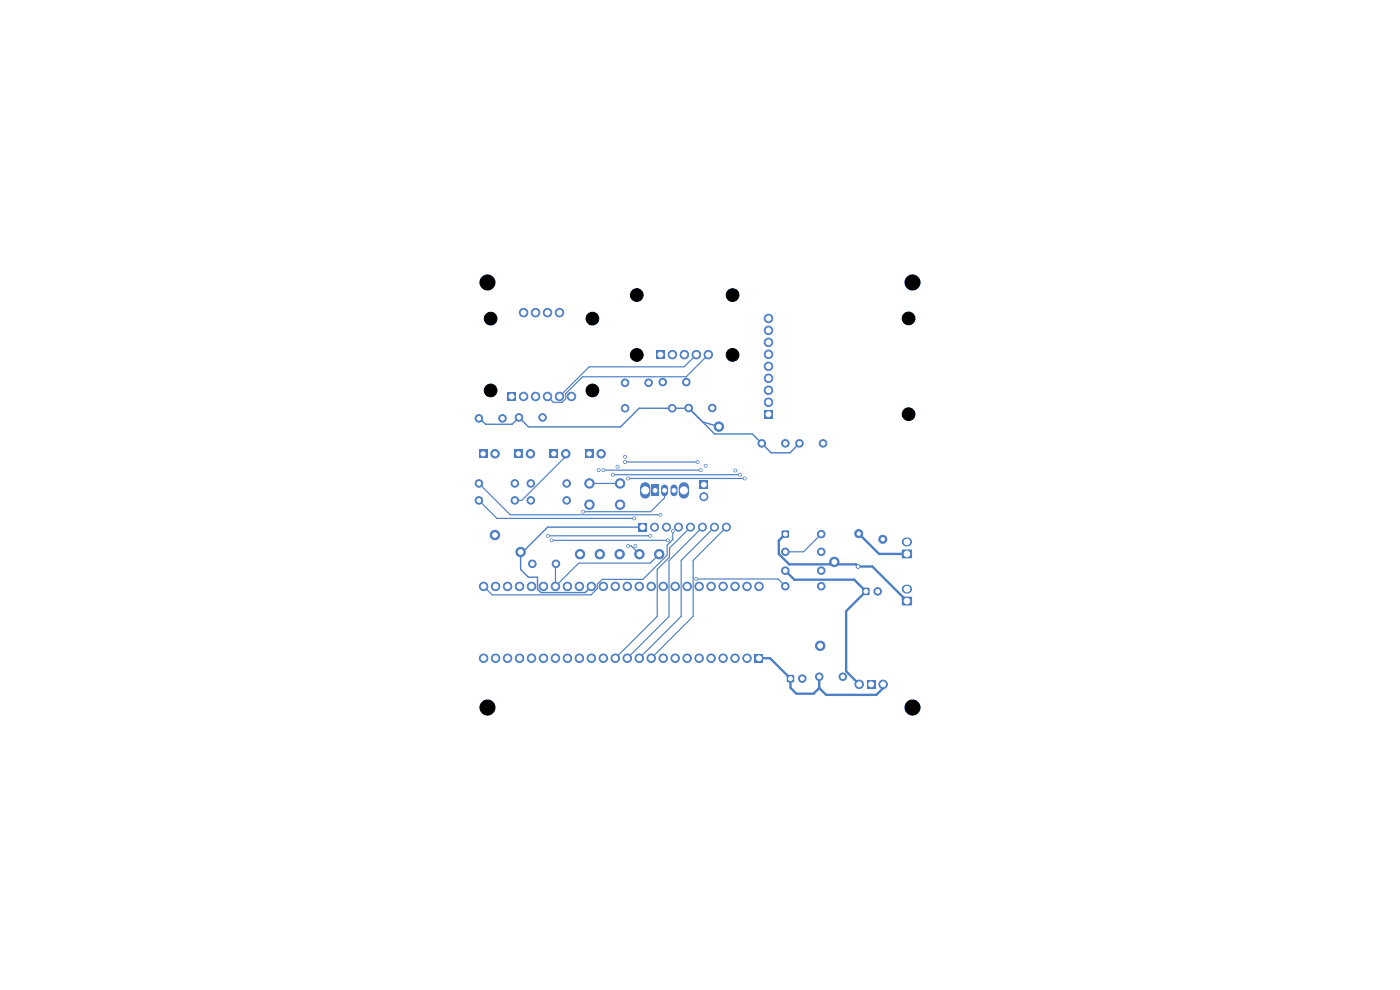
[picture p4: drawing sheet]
<svg xmlns="http://www.w3.org/2000/svg" width="297mm" height="210mm" viewBox="0 0 297 210" stroke-linecap="round" stroke-linejoin="round" font-family="sans-serif">
<g fill="#4d7fc4" stroke="#4d7fc4" stroke-width=".21">
<circle cx="166.6" cy="121.1" r=".8"/>
<circle cx="174.2" cy="121.1" r=".8"/>
</g>
<path d="M167 143.2h1.4v1.5h-1.4z" fill="#4d7fc4"/>
<g fill="#4d7fc4" stroke="#4d7fc4" stroke-width=".21">
<circle cx="170.2" cy="144" r=".8"/>
<circle cx="127.2" cy="117.6" r="1"/>
<circle cx="105" cy="113.5" r="1"/>
</g>
<path d="M148.5 102h1.7v1.7h-1.7z" fill="#4d7fc4"/>
<g fill="#4d7fc4" stroke="#4d7fc4" stroke-width=".21">
<circle cx="149.3" cy="105.4" r=".85"/>
<circle cx="169.6" cy="94.1" r=".8"/>
<circle cx="174.6" cy="94.1" r=".8"/>
</g>
<path d="M135.5 111h1.7v1.7h-1.7z" fill="#4d7fc4"/>
<g fill="#4d7fc4" stroke="#4d7fc4" stroke-width=".21">
<circle cx="138.9" cy="111.8" r=".85"/>
<circle cx="141.4" cy="111.8" r=".85"/>
<circle cx="143.9" cy="111.8" r=".85"/>
<circle cx="146.5" cy="111.8" r=".85"/>
<circle cx="149" cy="111.8" r=".85"/>
<circle cx="151.6" cy="111.8" r=".85"/>
<circle cx="154.1" cy="111.8" r=".85"/>
<circle cx="166.6" cy="124.4" r=".8"/>
<circle cx="174.2" cy="124.4" r=".8"/>
</g>
<path d="M165.9 112.6h1.4v1.4h-1.4z" fill="#4d7fc4"/>
<g fill="#4d7fc4" stroke="#4d7fc4" stroke-width=".21">
<circle cx="174.2" cy="113.3" r=".8"/>
<circle cx="146.1" cy="86.6" r=".8"/>
<circle cx="151.1" cy="86.6" r=".8"/>
<circle cx="173.8" cy="143.6" r=".8"/>
<circle cx="178.8" cy="143.6" r=".8"/>
</g>
<path d="M139.2 74.3h1.8v1.8h-1.8z" fill="#4d7fc4"/>
<g fill="#4d7fc4" stroke="#4d7fc4" stroke-width=".21">
<circle cx="142.6" cy="75.2" r=".9"/>
<circle cx="145.2" cy="75.2" r=".9"/>
<circle cx="147.7" cy="75.2" r=".9"/>
<circle cx="150.3" cy="75.2" r=".9"/>
<circle cx="158.5" cy="124.4" r=".9"/>
<circle cx="155.9" cy="124.4" r=".9"/>
<circle cx="153.4" cy="124.4" r=".9"/>
<circle cx="150.9" cy="124.4" r=".9"/>
<circle cx="155.9" cy="139.6" r=".9"/>
<circle cx="125.5" cy="124.4" r=".9"/>
<circle cx="148.3" cy="124.4" r=".9"/>
<circle cx="145.8" cy="124.4" r=".9"/>
<circle cx="143.2" cy="124.4" r=".9"/>
<circle cx="140.7" cy="124.4" r=".9"/>
<circle cx="138.2" cy="124.4" r=".9"/>
<circle cx="135.6" cy="124.4" r=".9"/>
<circle cx="133.1" cy="124.4" r=".9"/>
<circle cx="130.5" cy="124.4" r=".9"/>
<circle cx="128" cy="124.4" r=".9"/>
<circle cx="128" cy="139.6" r=".9"/>
<circle cx="130.5" cy="139.6" r=".9"/>
<circle cx="133.1" cy="139.6" r=".9"/>
<circle cx="135.6" cy="139.6" r=".9"/>
<circle cx="138.2" cy="139.6" r=".9"/>
<circle cx="140.7" cy="139.6" r=".9"/>
<circle cx="143.2" cy="139.6" r=".9"/>
<circle cx="145.8" cy="139.6" r=".9"/>
<circle cx="148.3" cy="139.6" r=".9"/>
<circle cx="150.9" cy="139.6" r=".9"/>
<circle cx="153.4" cy="139.6" r=".9"/>
<circle cx="122.9" cy="124.4" r=".9"/>
<circle cx="120.4" cy="124.4" r=".9"/>
<circle cx="117.8" cy="124.4" r=".9"/>
<circle cx="115.3" cy="124.4" r=".9"/>
<circle cx="112.8" cy="124.4" r=".9"/>
<circle cx="110.2" cy="124.4" r=".9"/>
<circle cx="107.7" cy="124.4" r=".9"/>
<circle cx="105.1" cy="124.4" r=".9"/>
<circle cx="102.6" cy="124.4" r=".9"/>
<circle cx="102.6" cy="139.6" r=".9"/>
<circle cx="105.1" cy="139.6" r=".9"/>
<circle cx="107.7" cy="139.6" r=".9"/>
<circle cx="110.2" cy="139.6" r=".9"/>
<circle cx="112.8" cy="139.6" r=".9"/>
<circle cx="115.3" cy="139.6" r=".9"/>
<circle cx="117.8" cy="139.6" r=".9"/>
<circle cx="120.4" cy="139.6" r=".9"/>
<circle cx="122.9" cy="139.6" r=".9"/>
<circle cx="158.5" cy="139.6" r=".9"/>
<circle cx="125.5" cy="139.6" r=".9"/>
<circle cx="161" cy="124.4" r=".9"/>
</g>
<path d="M160.1 138.7h1.8v1.8h-1.8z" fill="#4d7fc4"/>
<g fill="#4d7fc4" stroke="#4d7fc4" stroke-width=".21">
<circle cx="132.6" cy="86.6" r=".8"/>
<circle cx="142.6" cy="86.6" r=".8"/>
<circle cx="112.6" cy="102.6" r=".8"/>
<circle cx="120.2" cy="102.6" r=".8"/>
<circle cx="131.4" cy="117.6" r="1"/>
</g>
<path d="M191.4 116.6h2v1.8h-2z" fill="#4d7fc4"/>
<path d="M192.3 115h.2" fill="none" stroke="#4d7fc4" stroke-width="1.9"/>
<path d="M107.6 83.2h1.8v1.8h-1.8z" fill="#4d7fc4"/>
<g fill="#4d7fc4" stroke="#4d7fc4" stroke-width=".21">
<circle cx="111.1" cy="84.1" r=".9"/>
<circle cx="113.6" cy="84.1" r=".9"/>
<circle cx="116.2" cy="84.1" r=".9"/>
<circle cx="118.7" cy="84.1" r=".9"/>
<circle cx="121.2" cy="84.1" r=".9"/>
<circle cx="111.1" cy="66.3" r=".9"/>
<circle cx="113.6" cy="66.3" r=".9"/>
<circle cx="116.2" cy="66.3" r=".9"/>
<circle cx="118.7" cy="66.3" r=".9"/>
<circle cx="135.6" cy="117.6" r="1"/>
</g>
<path d="M109.1 95.4h1.8v1.8h-1.8z" fill="#4d7fc4"/>
<circle cx="112.5" cy="96.3" r=".9" fill="#4d7fc4" stroke="#4d7fc4" stroke-width=".21"/>
<path d="M116.6 95.4h1.8v1.8h-1.8z" fill="#4d7fc4"/>
<g fill="#4d7fc4" stroke="#4d7fc4" stroke-width=".21">
<circle cx="120" cy="96.3" r=".9"/>
<circle cx="152.5" cy="90.5" r="1"/>
<circle cx="174" cy="137" r="1"/>
<circle cx="166.6" cy="117.1" r=".8"/>
<circle cx="174.2" cy="117.1" r=".8"/>
<circle cx="139.8" cy="117.6" r="1"/>
</g>
<path d="M183.9 144.3h1.8v1.8h-1.8z" fill="#4d7fc4"/>
<g fill="#4d7fc4" stroke="#4d7fc4" stroke-width=".21">
<circle cx="182.3" cy="145.2" r=".9"/>
<circle cx="187.4" cy="145.2" r=".9"/>
<circle cx="125" cy="102.6" r="1"/>
<circle cx="131.5" cy="102.6" r="1"/>
<circle cx="125" cy="107.1" r="1"/>
<circle cx="131.5" cy="107.1" r="1"/>
<circle cx="101.6" cy="106.2" r=".8"/>
<circle cx="109.2" cy="106.2" r=".8"/>
<circle cx="163" cy="67.5" r=".9"/>
<circle cx="163" cy="70.1" r=".9"/>
<circle cx="163" cy="75.2" r=".9"/>
<circle cx="163" cy="82.8" r=".9"/>
</g>
<path d="M162.1 87h1.8v1.8h-1.8z" fill="#4d7fc4"/>
<g fill="#4d7fc4" stroke="#4d7fc4" stroke-width=".21">
<circle cx="163" cy="80.2" r=".9"/>
<circle cx="163" cy="77.7" r=".9"/>
<circle cx="163" cy="72.6" r=".9"/>
<circle cx="163" cy="85.3" r=".9"/>
</g>
<path d="M124.1 95.4h1.8v1.8h-1.8z" fill="#4d7fc4"/>
<g fill="#4d7fc4" stroke="#4d7fc4" stroke-width=".21">
<circle cx="127.5" cy="96.3" r=".9"/>
<circle cx="117.9" cy="119.6" r=".8"/>
<circle cx="112.9" cy="119.6" r=".8"/>
</g>
<path d="M136.9 103.4v1.3M145.1 103.4v1.3" fill="none" stroke="#4d7fc4" stroke-width="2.2"/>
<path d="M138.2 102.8h1.5v2.5h-1.5z" fill="#4d7fc4"/>
<path d="M141 103.5v1M143 103.5v1" fill="none" stroke="#4d7fc4" stroke-width="1.5"/>
<path d="M101.6 95.4h1.8v1.8h-1.8z" fill="#4d7fc4"/>
<g fill="#4d7fc4" stroke="#4d7fc4" stroke-width=".21">
<circle cx="105" cy="96.3" r=".9"/>
<circle cx="110.1" cy="88.6" r=".8"/>
<circle cx="115.1" cy="88.6" r=".8"/>
<circle cx="132.6" cy="81.2" r=".8"/>
<circle cx="137.6" cy="81.2" r=".8"/>
<circle cx="161.6" cy="94.1" r=".8"/>
<circle cx="166.6" cy="94.1" r=".8"/>
<circle cx="182.2" cy="113.2" r=".85"/>
<circle cx="187.3" cy="114.4" r=".85"/>
<circle cx="101.6" cy="102.6" r=".8"/>
<circle cx="109.2" cy="102.6" r=".8"/>
<circle cx="123" cy="117.6" r="1"/>
<circle cx="140.6" cy="81.1" r=".8"/>
<circle cx="145.6" cy="81.1" r=".8"/>
</g>
<path d="M191.4 126.6h2v1.8h-2z" fill="#4d7fc4"/>
<path d="M192.3 125h.2" fill="none" stroke="#4d7fc4" stroke-width="1.9"/>
<g fill="#4d7fc4" stroke="#4d7fc4" stroke-width=".21">
<circle cx="101.6" cy="88.8" r=".8"/>
<circle cx="106.6" cy="88.8" r=".8"/>
<circle cx="112.6" cy="106.2" r=".8"/>
<circle cx="120.2" cy="106.2" r=".8"/>
<circle cx="110.4" cy="117.1" r="1"/>
</g>
<path d="M183 124.7h1.4v1.5h-1.4z" fill="#4d7fc4"/>
<g fill="#4d7fc4" stroke="#4d7fc4" stroke-width=".21">
<circle cx="186.2" cy="125.5" r=".8"/>
<circle cx="177" cy="119.2" r="1"/>
<circle cx="147.7" cy="122.8" r=".3"/>
<circle cx="127" cy="99.7" r=".3"/>
<circle cx="131" cy="99" r=".3"/>
<circle cx="132.6" cy="96.9" r=".3"/>
<circle cx="156" cy="99.8" r=".3"/>
<circle cx="134.8" cy="115.8" r=".3"/>
<circle cx="149.7" cy="98.8" r=".3"/>
<circle cx="148" cy="98" r=".3"/>
<circle cx="132.6" cy="98" r=".3"/>
<circle cx="142.7" cy="112.7" r=".3"/>
<circle cx="182" cy="120.2" r=".4"/>
<circle cx="148.6" cy="99.7" r=".3"/>
<circle cx="128" cy="99.7" r=".3"/>
<circle cx="140.1" cy="109.2" r=".3"/>
<circle cx="141.7" cy="114.6" r=".3"/>
<circle cx="117" cy="114.6" r=".3"/>
<circle cx="134.5" cy="110" r=".3"/>
<circle cx="116.3" cy="113.7" r=".3"/>
<circle cx="138" cy="113.7" r=".3"/>
<circle cx="130" cy="100.7" r=".3"/>
<circle cx="157" cy="100.7" r=".3"/>
<circle cx="133.2" cy="115.8" r=".3"/>
<circle cx="133.2" cy="101.5" r=".3"/>
<circle cx="158" cy="101.5" r=".3"/>
<circle cx="123.7" cy="108.5" r=".3"/>
</g>
<path d="M166.6 113.3l-1.4 1.4v2.8l2.2 2.2h14.2l.4 .5h3.1l7.3 7.3M182.2 113.2l4.3 4.3h5.9M161 139.6h2.4l4.3 4.4v1.9l1.2 1.3h3.7l1.2-1.2M166.6 121.1l1.9 1.9h12.7l2.5 2.5-4.2 4.2v12.7l2.8 2.8M173.8 143.6v2.4M187.4 145.2v.8l-1.5 1.4h-10.7l-1.4-1.4" fill="none" stroke="#4d7fc4" stroke-width=".5"/>
<g fill="none" stroke="#4d7fc4" stroke-width=".25">
<path d="M147.7 75.2l-2.6 2.6h-20.1l-6.3 6.3M150.3 75.2l-4.7 4.7h-22l-3.6 3.6v1.1l-.8 .7h-1.8l-1.2-1.2M120 96.3v.5l-9.3 9.4h-1.5M128 99.7h20.6M132.6 98h15.4M101.6 102.6l6.6 6.6h31.9M101.6 106.2l3.8 3.8h29.1M116.3 113.7h21.7M117 114.6h24.7M125 102.6h6.5M130 100.7h27M133.2 101.5h24.8"/>
<path d="M133.2 115.8h.7l1.7 1.8M139.8 117.6l-1.8 1.8h-15.2l-5 5 .1-4.8M141 104v1.6l-3 2.9h-14.3M141.7 114.6h.1M142.7 112.7v1.7l-1.2 1.3v2.1l-5.1 5.1h-8.7l-1 1v1l-1.3 1.3h-21l-1.8-1.8M146.5 111.8l-4.5 4.5v1.9l-2.6 2.6v9.9l-8.9 8.9M149 111.8l-7.1 7.1v11.9l-8.8 8.8M151.6 111.8l-7.1 7.1v11.8l-8.9 8.9M154.1 111.8l-7.1 7.1v11.8l-8.8 8.9M174.2 113.3l-3.7 3.8h-3.9M147.7 122.8h17.4l1.5 1.6"/>
</g>
<path d="M146.1 86.6l5.5 5.5h8l4 4h4l2-2M146.1 86.6h-10.5l-4 4h-19.5l-2-2-1.4 1.4h-5.7l-1.4-1.2M146.1 86.6l2.9 2.9 3.5 1M136.3 111.8h-20.1l-5.3 5.3h-.5v3.7l1.7 1.6h1.9v2.6l.8 .7h9.3l1.4-1.3" fill="none" stroke="#4d7fc4" stroke-width=".3"/>
<g fill="#fff" stroke="#fff" stroke-width=".21">
<circle cx="147.7" cy="122.8" r=".15"/>
<circle cx="127" cy="99.7" r=".15"/>
<circle cx="131" cy="99" r=".15"/>
<circle cx="132.6" cy="96.9" r=".15"/>
<circle cx="156" cy="99.8" r=".15"/>
<circle cx="134.8" cy="115.8" r=".15"/>
<circle cx="149.7" cy="98.8" r=".15"/>
<circle cx="148" cy="98" r=".15"/>
<circle cx="132.6" cy="98" r=".15"/>
<circle cx="142.7" cy="112.7" r=".15"/>
<circle cx="182" cy="120.2" r=".2"/>
<circle cx="148.7" cy="99.7" r=".15"/>
<circle cx="128" cy="99.7" r=".15"/>
<circle cx="140.1" cy="109.2" r=".15"/>
<circle cx="141.7" cy="114.6" r=".15"/>
<circle cx="117" cy="114.6" r=".15"/>
<circle cx="134.5" cy="110" r=".15"/>
<circle cx="116.3" cy="113.7" r=".15"/>
<circle cx="138" cy="113.7" r=".15"/>
<circle cx="130" cy="100.7" r=".15"/>
<circle cx="157" cy="100.7" r=".15"/>
<circle cx="133.3" cy="115.8" r=".15"/>
<circle cx="133.3" cy="101.5" r=".15"/>
<circle cx="158" cy="101.5" r=".15"/>
<circle cx="123.7" cy="108.5" r=".15"/>
<circle cx="166.6" cy="121.1" r=".4"/>
<circle cx="174.2" cy="121.1" r=".4"/>
<circle cx="167.7" cy="144" r=".4"/>
<circle cx="170.2" cy="144" r=".4"/>
<circle cx="127.2" cy="117.6" r=".5"/>
<circle cx="105" cy="113.5" r=".5"/>
<circle cx="149.3" cy="102.8" r=".5"/>
<circle cx="149.3" cy="105.4" r=".5"/>
<circle cx="169.6" cy="94.1" r=".4"/>
<circle cx="174.6" cy="94.1" r=".4"/>
<circle cx="136.3" cy="111.8" r=".5"/>
<circle cx="138.9" cy="111.8" r=".5"/>
<circle cx="141.4" cy="111.8" r=".5"/>
<circle cx="143.9" cy="111.8" r=".5"/>
<circle cx="146.5" cy="111.8" r=".5"/>
<circle cx="149" cy="111.8" r=".5"/>
<circle cx="151.6" cy="111.8" r=".5"/>
<circle cx="154.1" cy="111.8" r=".5"/>
<circle cx="166.6" cy="124.4" r=".4"/>
<circle cx="174.2" cy="124.4" r=".4"/>
<circle cx="166.6" cy="113.3" r=".4"/>
<circle cx="174.2" cy="113.3" r=".4"/>
<circle cx="146.1" cy="86.6" r=".4"/>
<circle cx="151.1" cy="86.6" r=".4"/>
<circle cx="173.8" cy="143.6" r=".4"/>
<circle cx="178.8" cy="143.6" r=".4"/>
<circle cx="140.1" cy="75.2" r=".52"/>
<circle cx="142.6" cy="75.2" r=".52"/>
<circle cx="145.2" cy="75.2" r=".52"/>
<circle cx="147.7" cy="75.2" r=".52"/>
<circle cx="150.3" cy="75.2" r=".52"/>
<circle cx="158.5" cy="124.4" r=".52"/>
<circle cx="155.9" cy="124.4" r=".52"/>
<circle cx="153.4" cy="124.4" r=".52"/>
<circle cx="150.9" cy="124.4" r=".52"/>
<circle cx="155.9" cy="139.6" r=".52"/>
<circle cx="125.5" cy="124.4" r=".52"/>
<circle cx="148.3" cy="124.4" r=".52"/>
<circle cx="145.8" cy="124.4" r=".52"/>
<circle cx="143.2" cy="124.4" r=".52"/>
<circle cx="140.7" cy="124.4" r=".52"/>
<circle cx="138.2" cy="124.4" r=".52"/>
<circle cx="135.6" cy="124.4" r=".52"/>
<circle cx="133.1" cy="124.4" r=".52"/>
<circle cx="130.5" cy="124.4" r=".52"/>
<circle cx="128" cy="124.4" r=".52"/>
<circle cx="128" cy="139.6" r=".52"/>
<circle cx="130.5" cy="139.6" r=".52"/>
<circle cx="133.1" cy="139.6" r=".52"/>
<circle cx="135.6" cy="139.6" r=".52"/>
<circle cx="138.2" cy="139.6" r=".52"/>
<circle cx="140.7" cy="139.6" r=".52"/>
<circle cx="143.2" cy="139.6" r=".52"/>
<circle cx="145.8" cy="139.6" r=".52"/>
<circle cx="148.3" cy="139.6" r=".52"/>
<circle cx="150.9" cy="139.6" r=".52"/>
<circle cx="153.4" cy="139.6" r=".52"/>
<circle cx="122.9" cy="124.4" r=".52"/>
<circle cx="120.4" cy="124.4" r=".52"/>
<circle cx="117.8" cy="124.4" r=".52"/>
<circle cx="115.3" cy="124.4" r=".52"/>
<circle cx="112.8" cy="124.4" r=".52"/>
<circle cx="110.2" cy="124.4" r=".52"/>
<circle cx="107.7" cy="124.4" r=".52"/>
<circle cx="105.1" cy="124.4" r=".52"/>
<circle cx="102.6" cy="124.4" r=".52"/>
<circle cx="102.6" cy="139.6" r=".52"/>
<circle cx="105.1" cy="139.6" r=".52"/>
<circle cx="107.7" cy="139.6" r=".52"/>
<circle cx="110.2" cy="139.6" r=".52"/>
<circle cx="112.8" cy="139.6" r=".52"/>
<circle cx="115.3" cy="139.6" r=".52"/>
<circle cx="117.8" cy="139.6" r=".52"/>
<circle cx="120.4" cy="139.6" r=".52"/>
<circle cx="122.9" cy="139.6" r=".52"/>
<circle cx="158.5" cy="139.6" r=".52"/>
<circle cx="125.5" cy="139.6" r=".52"/>
<circle cx="161" cy="124.4" r=".52"/>
<circle cx="161" cy="139.6" r=".52"/>
<circle cx="132.6" cy="86.6" r=".42"/>
<circle cx="142.6" cy="86.6" r=".42"/>
<circle cx="112.6" cy="102.6" r=".4"/>
<circle cx="120.2" cy="102.6" r=".4"/>
<circle cx="131.4" cy="117.6" r=".5"/>
<circle cx="192.4" cy="117.5" r=".59"/>
<circle cx="192.4" cy="115" r=".59"/>
<circle cx="108.5" cy="84.1" r=".52"/>
<circle cx="111.1" cy="84.1" r=".52"/>
<circle cx="113.6" cy="84.1" r=".52"/>
<circle cx="116.2" cy="84.1" r=".52"/>
<circle cx="118.7" cy="84.1" r=".52"/>
<circle cx="121.2" cy="84.1" r=".52"/>
<circle cx="111.1" cy="66.3" r=".52"/>
<circle cx="113.6" cy="66.3" r=".52"/>
<circle cx="116.2" cy="66.3" r=".52"/>
<circle cx="118.7" cy="66.3" r=".52"/>
<circle cx="135.6" cy="117.6" r=".5"/>
<circle cx="110" cy="96.3" r=".45"/>
<circle cx="112.5" cy="96.3" r=".45"/>
<circle cx="117.5" cy="96.3" r=".45"/>
<circle cx="120" cy="96.3" r=".45"/>
<circle cx="152.5" cy="90.5" r=".5"/>
<circle cx="174" cy="137" r=".5"/>
<circle cx="166.6" cy="117.1" r=".4"/>
<circle cx="174.2" cy="117.1" r=".4"/>
<circle cx="139.8" cy="117.6" r=".5"/>
<circle cx="184.8" cy="145.2" r=".52"/>
<circle cx="182.3" cy="145.2" r=".52"/>
<circle cx="187.4" cy="145.2" r=".52"/>
<circle cx="125" cy="102.6" r=".55"/>
<circle cx="131.5" cy="102.6" r=".55"/>
<circle cx="125" cy="107.1" r=".55"/>
<circle cx="131.5" cy="107.1" r=".55"/>
<circle cx="101.6" cy="106.2" r=".4"/>
<circle cx="109.2" cy="106.2" r=".4"/>
<circle cx="163" cy="67.5" r=".52"/>
<circle cx="163" cy="70.1" r=".52"/>
<circle cx="163" cy="75.2" r=".52"/>
<circle cx="163" cy="82.8" r=".52"/>
<circle cx="163" cy="87.9" r=".52"/>
<circle cx="163" cy="80.2" r=".52"/>
<circle cx="163" cy="77.7" r=".52"/>
<circle cx="163" cy="72.6" r=".52"/>
<circle cx="163" cy="85.3" r=".52"/>
<circle cx="125" cy="96.3" r=".45"/>
<circle cx="127.5" cy="96.3" r=".45"/>
<circle cx="117.9" cy="119.6" r=".4"/>
<circle cx="112.9" cy="119.6" r=".4"/>
<circle cx="136.9" cy="104" r=".75"/>
<circle cx="145.1" cy="104" r=".75"/>
<circle cx="139" cy="104" r=".4"/>
<circle cx="141" cy="104" r=".4"/>
<circle cx="143" cy="104" r=".4"/>
<circle cx="102.5" cy="96.3" r=".45"/>
<circle cx="105" cy="96.3" r=".45"/>
<circle cx="110.1" cy="88.6" r=".4"/>
<circle cx="115.1" cy="88.6" r=".4"/>
<circle cx="132.6" cy="81.2" r=".4"/>
<circle cx="137.6" cy="81.2" r=".4"/>
<circle cx="161.6" cy="94.1" r=".4"/>
<circle cx="166.6" cy="94.1" r=".4"/>
<circle cx="182.2" cy="113.2" r=".35"/>
<circle cx="187.3" cy="114.4" r=".36"/>
<circle cx="101.6" cy="102.6" r=".4"/>
<circle cx="109.2" cy="102.6" r=".4"/>
<circle cx="123" cy="117.6" r=".5"/>
<circle cx="140.6" cy="81.1" r=".4"/>
<circle cx="145.6" cy="81.1" r=".4"/>
<circle cx="192.4" cy="127.5" r=".59"/>
<circle cx="192.4" cy="125" r=".59"/>
<circle cx="101.6" cy="88.8" r=".4"/>
<circle cx="106.6" cy="88.8" r=".4"/>
<circle cx="112.6" cy="106.2" r=".4"/>
<circle cx="120.2" cy="106.2" r=".4"/>
<circle cx="110.4" cy="117.1" r=".5"/>
<circle cx="183.7" cy="125.5" r=".4"/>
<circle cx="186.2" cy="125.5" r=".4"/>
<circle cx="177" cy="119.2" r=".5"/>
</g>
<g fill="#000" stroke="#000" stroke-width=".21">
<circle cx="103.4" cy="59.9" r="1.6"/>
<circle cx="193.6" cy="59.9" r="1.6"/>
<circle cx="104.1" cy="67.6" r="1.35"/>
<circle cx="125.7" cy="67.6" r="1.35"/>
<circle cx="135.1" cy="62.6" r="1.35"/>
<circle cx="135.1" cy="75.3" r="1.35"/>
<circle cx="155.4" cy="75.3" r="1.35"/>
<circle cx="155.4" cy="62.6" r="1.35"/>
<circle cx="192.8" cy="67.5" r="1.35"/>
<circle cx="104.1" cy="82.8" r="1.35"/>
<circle cx="125.7" cy="82.8" r="1.35"/>
<circle cx="192.8" cy="87.9" r="1.35"/>
<circle cx="103.4" cy="150.1" r="1.6"/>
<circle cx="193.6" cy="150.1" r="1.6"/>
</g>
</svg>
